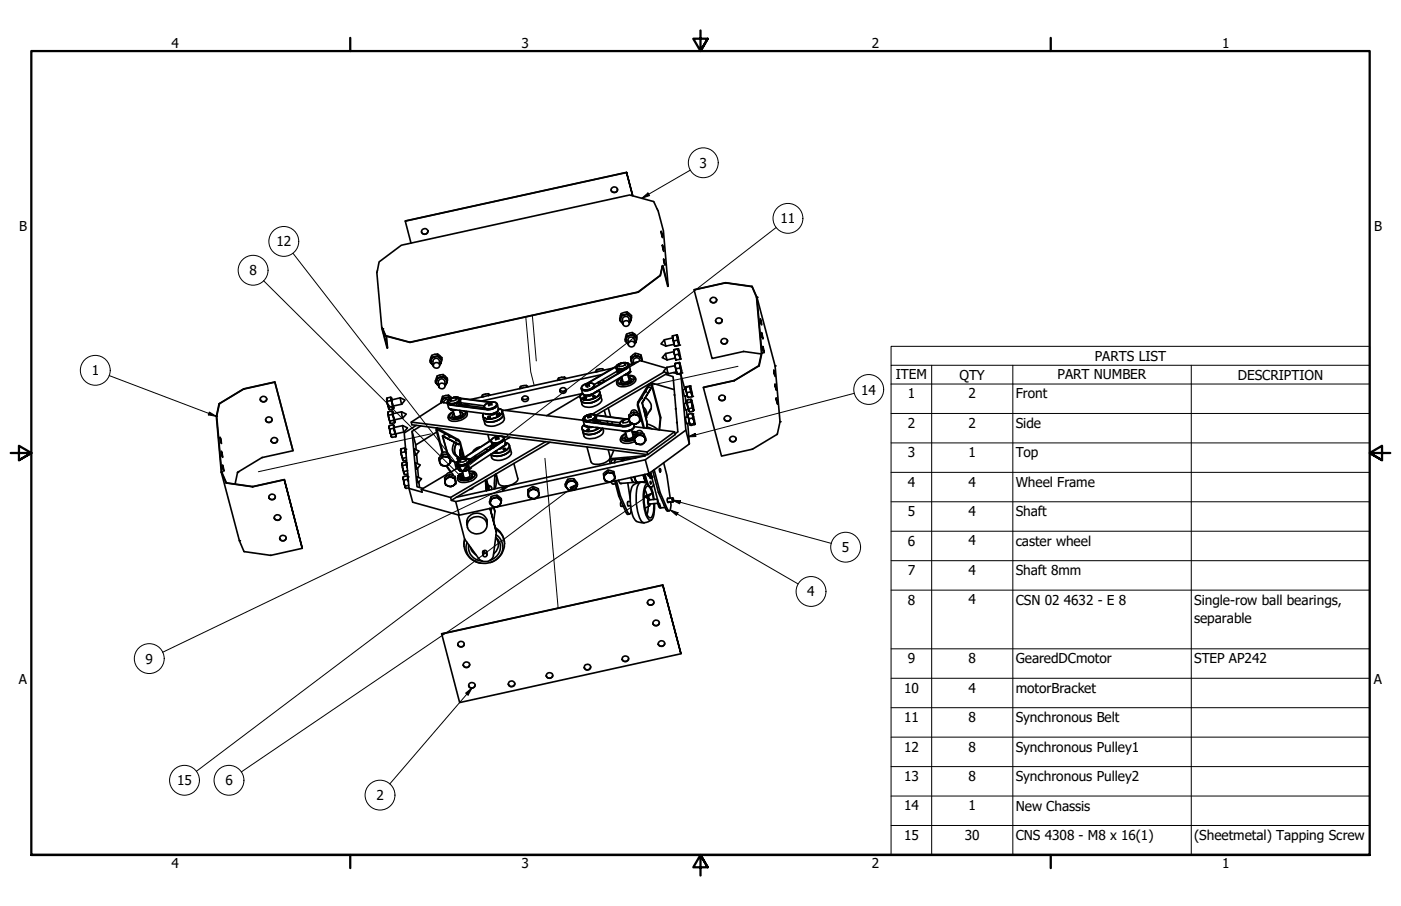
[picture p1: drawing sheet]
<svg xmlns="http://www.w3.org/2000/svg" width="432mm" height="279mm" viewBox="0 0 432 279" stroke-linecap="round" stroke-linejoin="round" font-family="sans-serif">
<defs><g id="words">
<g font-size="4.2">
<text x="52.8" y="14.7">4</text>
<text x="160.8" y="14.7">3</text>
<text x="268.7" y="14.7">2</text>
<text x="376.7" y="14.7">1</text>
<text x="215.6" y="51.8">3</text>
<text x="5.9" y="71.4">B</text>
<text x="240.5" y="68.9">11</text>
<text x="423.5" y="71.4">B</text>
<text x="85.2" y="76">12</text>
<text x="76.9" y="84.9">8</text>
<text x="337.4" y="111.3">PARTS LIST</text>
<text x="28.3" y="115.8">1</text>
<text x="276.1" y="117">ITEM</text>
<text x="295.7" y="117.1">QTY</text>
<text x="325.9" y="117">PART NUMBER</text>
<text x="381.5" y="117.1">DESCRIPTION</text>
<text x="265.4" y="121.7">14</text>
<text x="279.8" y="122.9">1</text>
<text x="298.5" y="122.9">2</text>
<text x="313.1" y="122.9">Front</text>
<text x="279.8" y="132">2</text>
<text x="298.5" y="132">2</text>
<text x="313.1" y="132">Side</text>
<text x="279.8" y="141">3</text>
<text x="298.5" y="141">1</text>
<text x="313.1" y="141">Top</text>
<text x="279.8" y="150.1">4</text>
<text x="298.5" y="150.1">4</text>
<text x="313.1" y="150.2">Wheel Frame</text>
<text x="279.8" y="159.1">5</text>
<text x="298.5" y="159.1">4</text>
<text x="313.1" y="159.3">Shaft</text>
<text x="259.5" y="170.2">5</text>
<text x="279.8" y="168.3">6</text>
<text x="298.5" y="168.2">4</text>
<text x="313.1" y="168.3">caster wheel</text>
<text x="279.8" y="177.3">7</text>
<text x="298.5" y="177.3">4</text>
<text x="313.1" y="177.4">Shaft 8mm</text>
<text x="248.8" y="183.9">4</text>
<text x="279.8" y="186.4">8</text>
<text x="298.5" y="186.4">4</text>
<text x="313.1" y="186.4">CSN 02</text>
<text x="327.9" y="186.4">4632 - E 8</text>
<text x="368" y="186.4">Single-row ball bearings,</text>
<text x="368" y="192.3">separable</text>
<text x="44.8" y="204.7">9</text>
<text x="279.8" y="204.6">9</text>
<text x="298.5" y="204.6">8</text>
<text x="313.1" y="204.6">GearedDCmotor</text>
<text x="368" y="204.6">STEP AP242</text>
<text x="5.8" y="211.1">A</text>
<text x="278.6" y="213.7">10</text>
<text x="298.5" y="213.6">4</text>
<text x="313.1" y="213.7">motorBracket</text>
<text x="423.4" y="211.1">A</text>
<text x="278.6" y="222.7">11</text>
<text x="298.5" y="222.8">8</text>
<text x="313.1" y="222.8">Synchronous Belt</text>
<text x="278.6" y="231.8">12</text>
<text x="298.5" y="231.8">8</text>
<text x="313.1" y="231.8">Synchronous Pulley1</text>
<text x="54.6" y="242.2">15</text>
<text x="69.5" y="242.2">6</text>
<text x="278.6" y="240.9">13</text>
<text x="298.5" y="240.9">8</text>
<text x="313.1" y="240.9">Synchronous Pulley2</text>
<text x="116" y="246.8">2</text>
<text x="278.6" y="249.9">14</text>
<text x="298.5" y="249.9">1</text>
<text x="313.1" y="250">New Chassis</text>
<text x="278.6" y="259">15</text>
<text x="297.4" y="259">30</text>
<text x="313.1" y="259.1">CNS 4308 - M8 x 16(1)</text>
<text x="368" y="259.1">(Sheetmetal) Tapping Screw</text>
<text x="52.8" y="267.7">4</text>
<text x="160.8" y="267.7">3</text>
<text x="268.7" y="267.7">2</text>
<text x="376.7" y="267.7">1</text>
</g>
</g></defs>
<!-- layer: Tweak Trail (ANSI) -->
<path d="M162.1 97.8l1.5 16.9 1.1 4.2M164.1 97.3l1.2 14M227.5 113l-27.1 5.9M132.8 133.8l-53.2 11.7M168 141.4l4 46.1" fill="none" stroke="#000" stroke-width=".31"/>
<!-- layer: Visible (ANSI) -->
<g fill="none" stroke="#000" stroke-width=".51">
<path d="M188.4 58.2a.94 .94 0 0 1 1.6-.4 .94 .94 0 0 1-.5 1.6l-1-.4zM190.3 58.4a1 1 0 0 1-.9 .9 1 1 0 0 1-1.1-.8M193.1 53.1l-68.2 15 1.8 6.9M193.1 53.2l1.9 7.2-1.9-7.3-68.2 15.1M131.9 71.2a1 1 0 0 1-.9 1 1 1 0 0 1-1.1-.8M203.8 71.3l.4 2zM203.8 71.8l.2 1M204.2 75.6l.4 1.9zM204.2 76.1l.2 1M204.5 79.9l.5 1.9zM191.3 98.1v.9l.4 .5a.85 .85 0 0 1-.4-1.4zM191.5 96.7v.6"/>
<path d="M191.5 97.3l.9-.2-.6 .2-.5 .8zM192 99.6l-.3-.1 .3 .2M192.4 97.1l.9-.3 .7 .6-.6-.3zM193.3 96.2v.6M193.9 99.4l.5-.7-.2 .8-.3 .1M194 99.6l-.1-1.2a1.04 1.04 0 0 0-1.1-.8 1.04 1.04 0 0 0-1 1l.2 1.2M194 97.4l.6 .5-.2 .8v-.8zM194.6 97.9a2.2 2.2 0 0 0-1.3-1.7l-.5 .1a1.91 1.91 0 0 0-1.7 2.6M196.7 90v.1M203.5 84.9v.1M204.1 82.3l.1-.4 1.7 6.4M204.1 82.3v.1"/>
<path d="M204.1 82.4l-.6 2.6-6.8 5.1-70.3 15.5-7.5-2-1-2.2M204.1 82.3l-.6 2.6-6.8 5.1-70.4 15.5-7.4-2-1-2.2M204.2 82l-.1 .4M204.2 82h.1M204.2 82l1.6 6.3-1.3-17.1-1.7-6.2-1.3-2.8-7.4-2.1-70.4 15.5-6.9 5.2-.7 3.2 1.6 17.1M204.6 80.3l.2 1M220.9 92.5a1 1 0 0 1-1 .8 1 1 0 0 1-1-.7M222.6 98.8a1.04 1.04 0 0 1-1 .9 1.04 1.04 0 0 1-1.1-.8M223.6 87.2l-9.7 2.1 5.6 21.3 9.7-2.2 5.4 .8M223.6 87.2l-9.7 2.2M223.6 87.2l8.2 1.2 1.4 3.3 1.5 17.2-.8 3.9-7.6 4.5-9.5 2.2M223.7 87.2l8.1 1.1 1.5 3.4"/>
<path d="M223.7 87.2h-.1M233.3 91.7l5.6 21.1 1.5 17.2-.8 3.9-7.6 4.6-9.6 2.2-5.6-21.2 9.5-2.1 7.7-4.6 .8-3.9zM234.4 98.8l.2 1-.3-1.5 .5 1.9-.2-.4M84.7 117.8l-9.5 2.2-7.5 4.5-.9 3.8M84.7 117.9l5.6 21.1M117.9 101.3l-.2-.3 1.6 6.4-.2-3.7M117.9 101.3v.1M117.9 101.4l-.1-.2 1.6 6.1M118.9 103.5v.1M126.3 105.5l.1 .1M132.8 111v.6l.4 .8-.6-.7zM133.1 110.2l.9-.2-.8 .5-.4 .5z"/>
<path d="M133.1 109.6v.6M133.2 112.4l.3 .2-.3-.2M134 110a.9 .9 0 0 1 1.6 .4l-.5-.4zM134.6 117.3v.9l.3 .5-.7-.7zM134.7 116l.1 .5M134.8 116.5l.9-.2-.6 .3-.5 .7zM134.9 109.2v.5M134.9 118.7l.3 .2-.3-.2M135.4 118.5a.95 .95 0 0 1 1.4-.2 .95 .95 0 0 1 .2 1.3 .95 .95 0 0 1-1.4 .1l-.4-.7zM135.5 112.6l-.1-1.3a1.03 1.03 0 0 0-1-.8 1.03 1.03 0 0 0-1 .9l.1 1.4M135.5 112.4l.5-.6-.5 .7M135.6 110.4l.6 .5-.2 .9v-.9z"/>
<path d="M135.7 116.3a.96 .96 0 0 1 1.6 .4l-.6-.3zM136.2 110.9a1.85 1.85 0 0 0-2-1.7 1.85 1.85 0 0 0-1.7 2l.1 .5M136.6 115.5v.6M137.2 118.7l.5-.6-.5 .8M137.2 118.9l-.1-1.3a1.04 1.04 0 0 0-1.1-.8 1.04 1.04 0 0 0-.9 1l.1 1.3M137.3 116.7l.6 .5-.2 .9-.1-.9zM137.9 117.2a1.79 1.79 0 0 0-1.3-1.7 1.79 1.79 0 0 0-2 .8l-.4 1.2v.5M160.4 119.2l.1 .6M161 119.7l-.5 .1M162.2 118.9l.1 .5M162.8 119.3a1.68 1.68 0 0 0-2.5 .2l-.2 .4M172.1 116.6l.1 .5"/>
<path d="M172.8 117.1l-.7 .1M174 116.3l.1 .5M174.5 116.7a1.02 1.02 0 0 0-1.4-.4 1.12 1.12 0 0 0-1.3 1M179.4 119.2a2.91 2.91 0 0 1 3.6-.6 2.08 2.08 0 0 1-2.5 1.7l-1-.3-.2-.4zM179.6 118.8a3.2 3.2 0 0 1 3.5-.3 1.68 1.68 0 0 1-1.7 1.6 1.51 1.51 0 0 1-2.2-.6zM180.6 118.9l.1 .4M180.7 118.7l-.1 .2 .4 .1M181 119l.2 .4M181.1 118.9l-.1 .1M181.4 118.5l.1 .2M181.4 118.7l-.1-.2-.6 .2 .4 .2M181.4 118.7l-.3 .2"/>
<path d="M181.4 118.7h.1M181.5 118.7l.2 .4M181.5 118.6l.2 .5M182.7 119.7l.1 .1M182.9 119.4l.1 .2M183.1 119.3l.1 .2M183.2 119.1l.1 .3M183.9 114v.6M184.2 118l.5 .6M184.5 114.5l-.6 .2M185.5 115.5l-36.9 8.1M185.7 117.1l.5 .6"/>
<path d="M185.7 113.7l.1 .5M186.1 117.4l-.3 .5-.5 .1-.8-.2M186.2 114.2a1.74 1.74 0 0 0-2.5 .1l-.2 .4M188.9 113.5l-43.9 9.7M189.9 113.2h.2l-.2 .1M189.9 113.4h.2l-.1 .2M189.9 113.4l.5 1.9M189.9 113.2v.1M189.9 113.2h.1M189.9 113.3v.1M190 113l-8.7 5.1M190 112.9l-9 5.3"/>
<path d="M190 113v.1M190 113.1l-.1 .1M190 113.6l.4 1.6M190 112.9v.2M190 113.6l.1 .1M190.1 112.8h.1M190.1 113.7h.1M190.2 112.8l-.2 .1M190.2 112.7h.1M190.2 112.6v.2M190.2 113.7h.2M190.2 113.7l.4 1.4"/>
<path d="M190.4 112.5h.1M190.4 113.7h.1M190.5 113.7l.1 .2M190.5 112.5l-.3 .3M190.6 113.9h.3M190.6 113.9l.3 1M190.7 112.7l.1 .5M190.8 112.5a1.32 1.32 0 0 1 1.9-.2 1.26 1.26 0 0 1-2 .3zM190.8 112.2h.1M190.8 112.2l.1 .1M190.9 113.9h.5M190.9 113.9l.3 .8"/>
<path d="M191.1 112.2l-.7 .3M191.2 113.9h-.1M191.3 117.7l.2 .4M191.4 113.9h.2M191.4 113.9l.2 .7M191.5 118.1l.4 .4 .6 .1M191.5 112l-.2 .1M191.5 118.1l-.8 .3M191.6 113.9h.1M191.7 112h.2M191.8 117l-.5 .3 .1 .6M191.8 118.4v.3"/>
<path d="M192.2 112h.2M192.3 111.8l.1 .2M192.4 112h.8M192.5 113.5v.1M192.5 113.6l-.9 .3M192.5 115.6l-.1 .1M192.5 113.6l.1 .3M192.7 112.2v.4M192.8 111.9v.1M192.8 118.6h-.7M192.9 104.5v.6l.5 .8-.7-.7zM192.9 113.3l.1 .4"/>
<path d="M193 115.4v.1M193.1 103.1l.1 .5M193.2 103.6l.9-.2-.9 .5-.3 .6zM193.2 112v.1M193.2 113.2l-.7 .3M193.2 112.1h.2M193.2 113.2h.1M193.3 113.2l.1 .3M193.4 115.1v.2l-.7 .3M193.4 105.9l.2 .1-.2-.1M193.4 112.1l.2 .2M193.4 112.1l.1 .1"/>
<path d="M193.5 113l.1 .2M193.5 115.8a1.92 1.92 0 0 1 2.5 1.1 3.3 3.3 0 0 1-3.6 2.4 1.65 1.65 0 0 1-2.3-1.4l.5-1 1-.6M193.5 112.5l.2 .2M193.5 112.5h.2M193.6 116h.5a1.06 1.06 0 0 1 1.4 .7 1.06 1.06 0 0 1-.9 1.3 3.6 3.6 0 0 1-4 .2l-.1-.7 1.2-1M193.6 112.3l.3 .5-.5 .7-10.9 6.5a2.67 2.67 0 0 1-3.3 0v-.2a2.3 2.3 0 0 0 3.4 0l.6-.7-.1-.5 7-4M193.6 112.3l-.1 .2M193.6 112.3l.1 .1M193.7 112.4v.1M193.7 112.7l-.5 .5M193.7 112.4l-.2 .1M193.7 112.5v.2"/>
<path d="M193.7 112.6v.4M193.7 112.6l-.2 .7-.5 .4-10.9 6.4-.8 .3-1.5-.1M193.9 112.6l.3 1.6-.4 .7-11 6.4a2.67 2.67 0 0 1-3.3 0l-.3-1.3M194.1 118.1l-1.6 .5M194.1 113.1l3.2-1.9 8.1 2.3M194.1 103.4l.8-.3 .7 .6-.9-.3zM194.1 114.5l-.7 .7 .5 1.9a1.36 1.36 0 0 1-1.9 .5l-.4-1.5M194.1 116.5h-.4a.65 .65 0 0 1 .9 .5 .65 .65 0 0 1-.6 .7 2.36 2.36 0 0 1-2.7 .1l.1-.5 .4-.3M194.4 110.6v-.6l.4-.3a1.78 1.78 0 0 1 2.9 .2l.2 1.5M194.4 110.6l.7-.5-.5 .8v.6zM194.5 117.7l.1 .2M194.5 118l-.6 .3"/>
<path d="M194.6 116.9v.8l-.5 .3M194.9 102.6v.5M195 112.2l-.4-.7 .2 .8M195.1 110.1l.7-.6 .9 .4-.6-.1zM195.3 112.1l-1.5 .4M195.4 117l-.4-.1-.4 .2M195.6 105.8l.5-.7-.5 .9-.1-1.3a1 1 0 0 0-1.1-.8 1 1 0 0 0-.9 1l.1 1.3M195.6 103.7a.82 .82 0 0 1 .7 .6 .82 .82 0 0 1-.2 .8l-.1-.9zM195.8 109v.5M196.3 104.2v-.6l-.4-.3a1.78 1.78 0 0 0-2.9 .1l-.3 1.8M196.5 111.6l-.7 .2-.5 .5M196.7 109.9l.9 .1 .2 .9-.3-.5z"/>
<path d="M197.2 111.3a1.02 1.02 0 0 0-1-1 1.02 1.02 0 0 0-1 1l.1 1.1M197.5 109.5l.1 .5M197.8 111.3v-.4l.1 .5M199.7 119.4h1.1M199.9 118.5l-3.4 5.6v.9l1.8 7M200.8 119.4l-2.8 4.7 1.5 6.4-.3 1.6 .1-2.1-1.4-5.9zM200.8 117.9l.1 .2M200.9 118.1l2.7 10.6-.3 3.9M200.9 118.1l6.9 2M204.7 114.7l-22.1 13.1M204.8 104.8l.4 1.9M204.8 104.8l-1.1 1.2 1.5 .7"/>
<path d="M205.1 115.4l2.4 .7 1.4 17.1-.8 .6M205.2 109l.4 2M205.2 109l-1.1 1.3 1.5 .7M205.5 113.3l.5 2M205.5 113.3l-1 1.3 1.5 .7M205.6 115.1l-21.9 12.9M207.3 103.6v.8zM207.3 104.4l.4 1.6zM207.3 104.2l-2.5 .6M207.6 114.9l1.1 .4M207.6 107.9l.1 .8zM207.7 106l.3 .7z"/>
<path d="M207.7 107.9l1.3-.3 .2 .8-.3-.8h.2l.7 3.1M207.7 108.7l.4 1.6zM207.7 108.5l-2.5 .5M207.8 106.2l-2.6 .5M207.8 107.8l-.2 .1M208 112.1l.1 .9zM208.1 112.1l1.3-.3 .1 .8-.3-.7 .3-.1 .6 3.2M208.1 113l.4 1.6zM208.1 110.3l.2 .8zM208.1 112.8l-2.6 .5M208.2 110.4l-2.6 .6M208.2 112.1h-.2"/>
<path d="M208.3 111v.1M208.5 114.6l.3 .7zM208.5 103.3l-1.2 .3M208.5 114.7l-2.5 .6M208.7 103.3l.1 .8-.3-.8a.76 .76 0 0 1 .5 1.1l.2 .9a.81 .81 0 0 1 .1 1.2l-1.3 .2M208.8 104.1l.3 1.6-.3-.8zM208.8 104.9l-1.2 .3M208.9 115.3l1 .3M209 107.6h.1M209.1 105.7l.2 .8zM209.2 108.4l.3 1.6-.3-.8zM209.2 106.5l-1.2 .2"/>
<path d="M209.2 109.2l-1.2 .3M209.4 111.8h.1M209.5 110l.2 .7-.2 .1zM209.5 112.6l.4 1.6-.4-.7zM209.5 113.5l-1.1 .2M209.5 110.8l-1.1 .2M209.9 115.6l1.5 17.1-12.5 9.1-58.4 12.9-1.4-.4M209.9 114.2l.2 .7-.2 .2zM209.9 115.6l1.1 4.5M209.9 115.1l-1.1 .2M211.3 119.4l1.4-.3 .7 3.1M211.3 119.4l.1 .9z"/>
<path d="M212.5 119.2l.2-.1 .1 .9zM212.5 119.2l-1.1 .2M212.8 120l.4 1.5zM222.4 104.7a.98 .98 0 0 1 1.5-.1 .98 .98 0 0 1-.1 1.5 .98 .98 0 0 1-1.4-.4l-.2-.5zM224.2 105.2a1 1 0 0 1-.9 .8 1 1 0 0 1-1.1-.7M234.8 103.1l.1 .9-.2-1.4 .4 1.9-.2-.5M235.1 107.3l.2 1-.2-1.5 .4 2-.2-.5M238.5 114.6l.3 1-.3-1.4 .5 1.9-.2-.5M238.9 118.9l.2 1-.3-1.5 .5 1.9-.2-.4M66.8 128.4l1.5 17.1 1.5 3.4M66.8 128.3v.1M67.8 134.8l.5 2z"/>
<path d="M67.9 135.3l.2 1M68.2 139.1l.4 1.9zM68.3 139.6l.2 1M82.2 123a1.04 1.04 0 0 1-.9 .9 1.04 1.04 0 0 1-1.1-.8M83.9 129.3a1.04 1.04 0 0 1-1 .9 1.04 1.04 0 0 1-1-.7M84 135.1a.95 .95 0 0 1 1.3 .1 .95 .95 0 0 1-.1 1.3 .95 .95 0 0 1-1.3 0l-.3-.8zM85.5 135.6a1 1 0 0 1-.9 1 1 1 0 0 1-1-.8M119.2 123.3l.2 1.4zM119.4 124.7l.4 1.3zM119.6 127.6l.2 1.4zM119.8 129l.4 1.3zM120 131.8l.2 1.4z"/>
<path d="M120.2 133.2l.4 1.4zM120.4 122.5l-1.1 .2-.1 .6 .1-.5M120.5 123.5l-1.1 .3M120.6 122.9l.3 1.5-.4-.9zM120.6 122.7l-.2-.2 .4 .8M120.8 126.7l-1.2 .3v.6v-.5M120.9 124.4l.3 1.3-.2-.4zM120.9 127.8l-1.1 .2M121 127.3l.3 1.4-.4-.9zM121 125.3l-1.2 .3M121 126.9l-.2-.2 .4 .8M121.2 131l-1.2 .3v.5v-.5"/>
<path d="M121.2 126.1l-1.1 .3-.3-.4 .2 .2M121.3 128.7l.3 1.3-.3-.4zM121.3 125.2l-.1 .9M121.3 132.1l-1.2 .2M121.3 131.5l.3 1.5-.3-.9zM121.3 129.6l-1.1 .3M121.3 125.9l-.1 .2M121.4 131.2l-.2-.2 .4 .8M121.6 130.4l-1.1 .2-.3-.3 .1 .2M121.6 133l.4 1.2-.3-.3zM121.7 129.5l-.1 .9M121.7 133.9l-1.1 .2"/>
<path d="M121.7 130.1l-.1 .3M122 134.7l-1.2 .2-.2-.3 .1 .1M122 133.7v1M122.1 134.4l-.1 .3M123.4 122.7l.4 2M123.4 122.7l1.4 .7-1 1.3M123.4 122.7l-2.7 .6 .3 1.3 .2 .6 2.6-.5M123.5 139l.3 1.5zM123.6 138.4l-.1 .6zM123.8 127l.3 1.9M123.8 127l1.4 .7-1.1 1.2M123.8 127l-2.6 .6v.7l.3 1.2 2.6-.6"/>
<path d="M124.1 131.3l.4 1.9M124.1 131.3l1.5 .7-1.1 1.2M124.1 131.3l-2.6 .5v.2l.4 1.8 2.6-.6M124.7 138.2l-1.1 .2M124.8 139.3l-1.1 .3M125 138.4l-.3-.2 .2 .5v-.3l.1 .2M125 139.1l.1 .2M125.1 139.8l-.2-1.1-.1 .6 .4 .6M126.7 130.2l72.8 9.2M127 133l1.5 17.1 1.9 .5M127.7 138.4l1.5 .7-1.1 1.3-.3-1.9M128.1 137.2l.2 1.5"/>
<path d="M128.3 131.2l-3.7 2.3 1.4 17.1 1.2 4.3 14.3 4-1-4.2M129.7 131.4l-2.7 1.6 1.1 4.2 6.5-4M134.7 132l-.1 .1M136.1 124.1l.1-.4-.2 .5M136.3 139.6l-1.9-6.9 .1-.6 7 3.7 .4 .5 1.2 4.8M136.4 134.4l5 2.7-4.9-2.5 1.6 5.7zM136.4 122.2l.1 .6M136.5 139.4l-1.8-6.9 6.6 3.4 .4 .6 1.2 4.7M136.5 122.8l.9-.1-.6 .2-.6 .8zM137.4 122.7l.9-.3 .6 .6-.7-.3zM137.4 133.9l-1 .5M137.9 123.9l.1 .7 .5 .2 11.6 1.6a3.2 3.2 0 0 0 3.2-1.5l-.1-.4"/>
<path d="M137.9 123.9l.2 .4M137.9 123.9l.1 .4M138 123.6l.2 .1-.3 .2M138 123.6v.2M138 124.3l.2 .3 .7 .2 11.3 1.4a3.1 3.1 0 0 0 2.7-.9M138 123.8h.1M138.1 124.3h.3M138.1 124.3l.1 .2M138.2 123.4l-.2 .2M138.2 123.4v.1M138.2 121.9l.1 .5M138.3 123.3a1.01 1.01 0 0 0-1.5 .9"/>
<path d="M138.4 124.5h.3M138.4 124.5v.2M138.4 124.3v.1M138.4 124.4v.1M138.5 134.4l-.1 .3h.6M138.5 123.1v.2M138.5 123.3l-.3 .1M138.6 126.1l.1 .1M138.6 134.5l-.2 .2M138.7 124.5l.4 .1M138.7 126.2l.4 .1M138.7 126.2h.1"/>
<path d="M138.7 124.5v.3M138.7 123.4l.2 .4M138.8 123.1a.98 .98 0 0 1 .9-.6 .98 .98 0 0 1 1 .6 1.32 1.32 0 0 1-2 .2zM139.1 122.9l-.6 .2M139.1 126.2l.1 .2h.4l.5 1.8a1.22 1.22 0 0 0 1.9-.4l-.3-1.2M139.1 124.6l.1 .2M139.2 126.2l-.9-.3-.4-1.6-1.8-.2-9.4 6.1 .2 .8 27.3 3.5M139.4 128.4l.4 .7 .6 .1M139.4 122.7h-.1a1.75 1.75 0 0 0-3-.1l-.4 1.7M139.5 124.5h.1M139.5 128.6h-.4l-.4 .4M139.6 126.3v.2l.4-.1"/>
<path d="M139.6 124.5v.4M139.8 122.6h.1M139.9 129.1v.3M139.9 122.6h.1M139.9 127.6l-.4 .3M140 126.4h.2M140.1 136.4a2.92 2.92 0 0 0 1.1 4.6 2.99 2.99 0 0 1-.5-4.3M140.1 122.6h.1M140.6 135.6v.3l.5-.1M140.7 124.3l-1.6 .3M140.7 124.3l.1 .8M140.7 129.3h-.7"/>
<path d="M140.7 136.8a2.95 2.95 0 0 0 1.6 4.7M140.7 135.6l-.2 .2M140.7 122.9l.1 .4M140.8 122.6l.4 .1M140.8 135.6l-.3 .3M140.8 122.5l-.7 .1M141 124.1l-.3 .2M141 124.1l.4 1.1M141.2 122.7h.3M141.2 122.6v.1M141.4 123.8l-.4 .3M141.4 123.8l.3 1.4"/>
<path d="M141.5 122.7l.2 .2M141.5 122.7l9.7 1.3M141.5 122.7v.2M141.5 123.4h.1M141.6 123.6l-.2 .2M141.6 123.6l.4 1.6M141.7 122.9v.4M141.7 122.9l.5 2.1M141.7 126.6h.2M141.7 122.9l9.2 1.2M141.7 123.4l-.1 .2M141.7 123.4h.1"/>
<path d="M141.7 136.7l-.4 .3M141.7 136.8l-.3 .3M141.7 123.3l.5 1.9M141.7 123.3v.1M142 128.8l-1.5 .4M142 124.2l7.2 1M142.1 138.2a3.2 3.2 0 0 0 .3 3.3 2.85 2.85 0 0 1-.3-3.3zM142.2 124.8l7 .9M142.4 139.4v.8l.3 1.2M142.5 128.7l-.7 .3M142.5 139.6l.2 1.7-.1-1.4M142.6 128.4l.1 .2"/>
<path d="M142.6 127.5l-.3-.4h-.5a.65 .65 0 0 1 .8 .5 .65 .65 0 0 1-.6 .8 2.12 2.12 0 0 1-2.6 0l.5-.8M142.6 127.6v.7l-.5 .5M142.7 126.7a.91 .91 0 0 1 .8 .8 .91 .91 0 0 1-.6 1 3.9 3.9 0 0 1-4.3 .3l-.1-.4 .2-.6 1.1-.7M143.5 127.7l-.8 .2M143.6 126.8a1.41 1.41 0 0 1-.7 2.4 4.3 4.3 0 0 1-4.6 .1 1.71 1.71 0 0 1 1.4-2.4M144.6 124.5l-1.8 .5M148.1 137.8l-1.2 .4-1.3 1.2M148.7 121.8l.1 .6M148.8 128.4l.2 .9M149.2 122.3l-.5 .1M149.2 125.5v.2M149.4 126v.2"/>
<path d="M149.5 124.8a2.9 2.9 0 0 1 3.7-.3 2.7 2.7 0 0 1-4 1.2v-.4zM149.5 126v.2M149.5 127.6h.3a3.3 3.3 0 0 0 3.8-1v-.4a2.99 2.99 0 0 1-3.6 1.4M149.6 124.8a2.85 2.85 0 0 1 3.4-.4 1.55 1.55 0 0 1-1.7 1.6h-.8a.78 .78 0 0 1-1.1-.2 .78 .78 0 0 1 .2-1zM149.7 127.6h-.1M150.2 138.7l-.6-.2 .8 .3M150.4 134l.5 2M150.4 126.2l.1 .1M150.5 122h.1M150.6 124.7l.1 .5M150.6 121.4v.6M150.6 124.6l.8-.2a.45 .45 0 0 1-.3 .4 .45 .45 0 0 1-.5-.2z"/>
<path d="M150.9 138.5l-6.2 3.7M151 128.7l-.3-.2-.3 .3a.32 .32 0 0 1 .3-.3 .32 .32 0 0 1 .3 .2l-.5 .1M151.1 121.9a.99 .99 0 0 0-1.5-.4 1.01 1.01 0 0 0-1.2 1M151.3 137.4l.1 .5M151.3 137.9l-.4 .8M151.3 135.8l-8.7 5.7M151.4 135.7l-9 5.8M151.4 124.4a.43 .43 0 0 1-.3 .4 .43 .43 0 0 1-.5-.2l.1-.1M151.4 135.5a2.93 2.93 0 0 1 3.9-.5 2.8 2.8 0 0 1-3.8 1.4l-.2-.4zM151.4 127.6l-.1 .1M151.5 124.5l.1 .4M151.5 136.5l.4 1.2"/>
<path d="M151.6 135.5a2.94 2.94 0 0 1 3.5-.6 1.57 1.57 0 0 1-1.7 1.6h-1.5l-.5-.5zM151.6 136.6l.4 1.4M151.7 137.5l-.7 1.1M151.7 137.2l-7.1 4.6M151.8 137.4l.1 .6-.1-.1M151.8 127.6h.2M151.8 136.7l.3 1.2M151.9 137.7v.1M152 137.7l-.1 .1M152 125.9v.1M152.1 136.8l.3 .9M152.4 127.4h-.2"/>
<path d="M152.5 139.4h.2M152.5 139.3l.1 .1M152.5 136.8l.2 .7M152.7 127.5l-.6 .4h-1M152.7 135.3l.1 .4M152.7 125.5h.1M152.8 135.1l.7-.2a.4 .4 0 0 1-.2 .5 .4 .4 0 0 1-.5-.1zM152.8 139.1v.1M152.8 139.3v.1M152.8 139.3h.1M153 136.8l.1 .4M153 127.7l1.1-.3a.61 .61 0 0 1-.4 .7 .61 .61 0 0 1-.7-.1z"/>
<path d="M153.1 139.2l-.3-.1-.2 .2M153.1 124.4l.1 .1M153.2 138.9l-.4 .5h-.5M153.2 124.5a2.2 2.2 0 0 1-2.6 1.7l-1-.1-.4-.6M153.2 128h.1M153.3 128l.2 .1M153.3 124.7l.3 1.3a2.16 2.16 0 0 1-2.3 1.7l-12.1-1.5M153.4 127.8h.1M153.4 127.8l-.1 .3M153.4 127.8l-.2 .2M153.5 128h.1M153.5 134.9l.2 .1a.47 .47 0 0 1-.4 .4 .47 .47 0 0 1-.5-.3"/>
<path d="M153.6 125.9a1.1 1.1 0 0 1 1.2 .8 1.1 1.1 0 0 1-.6 1.3 5.2 5.2 0 0 1-5 .8l-.4-.5 .2-.8a1.11 1.11 0 0 0 0 1.3 1.11 1.11 0 0 0 1.2 .4 4.4 4.4 0 0 0 4.7-2.2l-.2-.5-.6-.4M153.7 135l.1 .4M153.7 127.7h.2l-.1 .1M153.7 127.7l-.1 .3M153.7 127.7v.2M153.8 127.9l-.1 .1M153.9 127.9l-.4 .2M154.1 127.8l-.6-.1-.4 .3M154.5 138l.9-.5 .4-.7a1.7 1.7 0 0 1-1.7 1.5M154.6 134.5l2.6 .4M154.7 126.4l25 3.2 .4 1.3M154.8 138l-1.1 .6"/>
<path d="M154.8 128.7a5.3 5.3 0 0 1-5 1.3M154.8 136.1h.1M154.9 126.8a1.97 1.97 0 0 1-1.4 2.8 3.6 3.6 0 0 1-4.5-.3M155.1 135.9l-11 7.2a2.52 2.52 0 0 1-3.2 .1l-.1-.3M155.1 127.7l.3 1.3a3.4 3.4 0 0 1-3.1 2.4 2.49 2.49 0 0 1-2.9-.8l-.4-1.3M155.3 134.9v.2M155.3 135.1l.1 .5-.7 .7-10.5 6.9a2.55 2.55 0 0 1-3.4 0v-.6h.2M155.3 135.1a2.2 2.2 0 0 1-2.5 1.7l-1.1-.1-.4-.7M155.4 135.3l.4 1.3-.4 .8-10.9 7.1a2.66 2.66 0 0 1-3.4 .1l-.3-1.4M155.8 138.6v-.1a.37 .37 0 0 0-.4-.2 .37 .37 0 0 0-.3 .3h.7a.26 .26 0 0 0-.4-.2 .26 .26 0 0 0-.1 .3M155.8 136.7l.2 .1-.3 .4M155.8 136.5a1.1 1.1 0 0 1 1.1 .8 1.1 1.1 0 0 1-.6 1.3 5.8 5.8 0 0 1-4.2 1"/>
<path d="M155.8 137h.1M156.2 136.7a.93 .93 0 0 1 .8 .7 .93 .93 0 0 1-.4 1 5.3 5.3 0 0 1-4.6 1.3M156.9 134.8v.2M157 139.2a5.3 5.3 0 0 1-5.1 1.3M157 137.4l.6 2.1a3.4 3.4 0 0 1-3.2 2.4 2.28 2.28 0 0 1-3.1-1.8M157.2 134.9l10.9 1.3M157.2 134.9l-1.6 .9M161.1 122.4a.95 .95 0 0 1 1.4-.2 .95 .95 0 0 1 .1 1.4 .95 .95 0 0 1-1.4 0l-.4-.7zM162.8 122.6a1.06 1.06 0 0 1-1.9 .1M168.1 136.2l31.5 4 8.6-6.2-.3-.8-8.4 6.2 .1 .8M168.1 136.2l-29.2 17.2-9-2.5 7.8-4.6M169.5 136.4l-30.4 17.9"/>
<path d="M174.4 120a1.03 1.03 0 0 1-.8 .6 1.03 1.03 0 0 1-1-.5M178.8 122.6l.3 .8M178.8 122l-10.3 6.2M179.3 121.4l-23.6 5.2M179.4 132.2l.2 1M179.5 121.2a1.08 1.08 0 0 0-.7 1.2 1.08 1.08 0 0 0 1.2 .9 5 5 0 0 0 4.8-2v-.5l-.4-.4a1.19 1.19 0 0 1 .4 1.2 1.19 1.19 0 0 1-.9 .9 4.8 4.8 0 0 1-4.8 .4l-.3-.7 .3-.7M179.6 122.6a.55 .55 0 0 1 .6-.4 .55 .55 0 0 1 .5 .5 .55 .55 0 0 1-.5 .4 .55 .55 0 0 1-.6-.5zM179.7 131.3a1.03 1.03 0 0 0-.2 1.1 1.03 1.03 0 0 0 1 .6 5.8 5.8 0 0 0 4.3-1M179.7 129.4l-.2 .1M179.8 129.2h.2l-.2 .1M179.8 129.2l.1 .4M179.8 129v.7l.5 .3 11.7 1.6a3.7 3.7 0 0 0 2.9-1"/>
<path d="M179.8 129.3l.1 .4M179.8 129.3l.1 .1M179.9 129.5l.1 .3 .7 .2M179.9 129.1l-.1 .1M179.9 129.4l.1 .1M180 128.7v.1M180 128.8l-.2 .2M180 128.8h.1M180 129.5l.3 .2M180 129.5l.1 .4M180.1 122.9h.4M180.1 122.8l-.1 .2"/>
<path d="M180.1 130.9a1.13 1.13 0 0 0-.6 1.4 1.13 1.13 0 0 0 1.4 .7 5.8 5.8 0 0 0 3.8-1M180.1 130.9l.2 .4 .7 .2M180.1 122.9v.1M180.1 122.7v.2M180.1 131.1l-.1 .2 .6 .2M180.2 128.5l-.2 .2M180.2 128.5l.1 .1M180.3 122.7h-.4l.2 .2M180.3 129.7l.1 .3M180.3 131.3h.1M180.3 129.7h.4M180.4 131.3l-.2 .1"/>
<path d="M180.4 131.3v.2M180.4 120.4v.1M180.5 122.6l-.4 .3M180.5 122.6l-.1 .2M180.5 122.6v.1M180.5 131.4h.1M180.5 131.4v.1M180.5 131.4l.1 .1M180.6 131.5l.6 .1M180.6 128.3l-.4 .2M180.7 129.8v.2M180.7 122.7l-.6-.1-.3 .3"/>
<path d="M180.7 130l11.3 1.5M180.7 129.7v.1M180.9 137.9l1.2 4.5a3 3 0 0 0 3.8 .5 2.39 2.39 0 0 0 2.1-2.1l-.5-2.1M181.1 129.7v.1M181.1 129.8l.1 .3M181.1 131.5l.1 .1M181.2 128.5l.8-.2a.45 .45 0 0 1-.4 .4 .45 .45 0 0 1-.4-.2zM181.2 128.6v.3M181.2 128h.1M181.2 121.9h.2M181.3 129.7l-.1 .1M181.5 132.5l-.3-.1-.2 .3"/>
<path d="M181.5 131.6l.2 .2 1.1-.1M181.5 131.6h.1M181.5 131.6h-.3M181.5 131.6h.4M181.9 121.7l-.2 .1M181.9 120.1h.1M182 128.3a.43 .43 0 0 1-.3 .4 .43 .43 0 0 1-.5-.2v-.1M182.1 127.8l-1 .2-.5 .3M182.1 127.8h.4M182.1 131.6h.1M182.1 127.8h.1M182.1 128.3l.1 .4"/>
<path d="M182.2 121.6h.1M182.3 127.8h.1M182.6 121.7l-.8 .4-.7-.1M182.6 129.4l-1.9 .4M182.6 129.4l.3 .9M182.8 122.2h.7a.36 .36 0 0 1-.4 .3 .36 .36 0 0 1-.3-.3zM182.9 127.8h-.4M182.9 127.8l.4 .2M182.9 127.8v.1M183 129.2l-.4 .2M183 129.2l.3 1.2M183.2 128l.3 .1"/>
<path d="M183.2 128.9h.1M183.3 128l9.7 1.2M183.3 128.9v.1M183.3 129l-.3 .2M183.3 129l.4 1.4M183.4 122.3l-.3-.1-.2 .3M183.5 128.1l.1 .2M183.5 128.4l.1 .1M183.5 128.3v.1M183.5 128.1v.1M183.5 120.9a2.99 2.99 0 0 1-3.8 .7l-.1-.1a2.96 2.96 0 0 0 3.7-.5M183.5 128.1l9.3 1.2"/>
<path d="M183.5 128.7l-.3 .2M183.5 128.7l.5 1.8M183.6 131.8l.6 .1M183.6 120.9v.1M183.6 128.5l-.1 .2M183.6 128.3h-.1M183.6 128.5l.4 1.9M183.6 128.3l.5 1.9M183.7 120.9l-.1 .1M183.7 131.8v.1M183.8 120.9l-.1 .1M183.9 129.5l7.2 .9"/>
<path d="M184 129.8l.8 .2 .6 .6-.7-.7M184 131.8l-.1 .2M184 120.8h-.3M184.1 120.6l-.6 .4M184.1 131.9l-.1 .1M184.8 122.8a5.2 5.2 0 0 1-5 1.3M184.8 121l.3 .9M185.1 121.9a3.1 3.1 0 0 1-3.2 2.3 2.37 2.37 0 0 1-2.8-.8M185.1 121.9l.3 1.2a2.37 2.37 0 0 1-2.1 2.1 3.2 3.2 0 0 1-3.9-.5l-.3-1.3M185.2 130.3l5.9 .8M185.4 132.5a5.7 5.7 0 0 1-5.1 1.4M185.6 132.1a4.7 4.7 0 0 1-5.9 1.3l-.1-.2"/>
<path d="M185.8 132.1a1.89 1.89 0 0 1-1.5 2.6 3.9 3.9 0 0 1-4.2 0l-.5-1.5M186.2 126.6l.6 1.8M187.1 129.9l.2 .7M187.5 125.8l.7 2.8M188.6 130l.1 .7M189.2 138.9l-1.2 3M191 130.7a1.34 1.34 0 0 0 1.9 .7l.9-.2 1-.6a3.4 3.4 0 0 1-2.8 .9M191.3 135.4a1.43 1.43 0 0 0 1.9 1.3h1l1.5-.6M191.3 131.4v-.2v.2M191.4 131.3l.1 .1M191.6 131.4h.1M192 130.1v.4"/>
<path d="M192 131.4v.1M192.1 129.7a1.1 1.1 0 0 1 1.8 0 1.33 1.33 0 0 1-1.9 .3zM192.5 131.4v.1M192.6 135.1a1.15 1.15 0 0 0 1.8 .7h.3M192.6 135l-.5 .2-.2 .5M192.8 133.7a1.82 1.82 0 0 0-1.3 2.5M192.9 133.9a1.14 1.14 0 0 0-1.1 .8 1.14 1.14 0 0 0 .5 1.3l1.2 .1 2-.5M192.9 132.9h.1M193 134.4l-.4 .6a1.81 1.81 0 0 0 2.7 0M193.1 135.8l-.1 .1M193.2 135.8l-.6 .2M193.3 135.9l.2 .1"/>
<path d="M193.3 132.9h.1M193.5 132.8l-.1 .1M193.9 128.6l.7-.4-.4 .4-.3 .9zM193.9 128.6l-.1-.6a1.87 1.87 0 0 1 3.3 .1l.2 1.8M193.9 129.6l.1 .4M193.9 129.2a2.64 2.64 0 0 0-2.9 1.5 2.66 2.66 0 0 0 3.6-.2M193.9 129.2a2.48 2.48 0 0 0-2.8 1.5 2.32 2.32 0 0 0 3.2 0l.3-.2M193.9 129.5l.5 .8 .5 .3a.9 .9 0 0 1-1-1.1zM193.9 132.7l-.1 .1M194 131.1h.1M194.4 130.9h.1M194.4 132.5l-.2 .1"/>
<path d="M194.6 128.2a.96 .96 0 0 1 1.7-.2l-.7-.1zM194.7 132.6l.4 1.8a1.19 1.19 0 0 1-1.9 .5l-.5-1.8M194.8 135.7l.6-.3a1.95 1.95 0 0 1 3-1.7l.7 2.1M194.8 133.2h1.4M194.9 133.3l1.2 .2M194.9 130.6l.7 .1 .9-.3a1.15 1.15 0 0 1-1.6 .2zM195 133.9l.8 .3M195.1 135.7l-.6 .2M195.3 130.7a1.44 1.44 0 0 1-1.4 2l-1.6 .2-11.3-1.4M195.3 127.1l.1 .5M195.4 135.4l.6-.6-.4 .5 .1 .9zM195.4 133.9l.6 .1"/>
<path d="M195.5 131.6v-.1a2.88 2.88 0 0 1-3.7 1.3M195.5 131.6a2.84 2.84 0 0 1-3.9 1.2M195.5 131.6l12.4 1.6M195.7 136.2l.6 .6 .7 .2-1-.1zM196.3 128l.8 .3 .1 .9-.4-.9zM196.4 127.4a.99 .99 0 0 0-1.1-1 .99 .99 0 0 0-.9 1.2M196.5 133.5l.1 .5M196.6 134l.9 .2-.7 .1-.8 .5zM197 137h.7l.8-.5a1.07 1.07 0 0 1-1.5 .5zM197 127.7l.1 .6M197.2 129.2l.1 .7-.8 .5 .5-.4zM197.5 134.2l.9 .1 .4 .8-.7-.7z"/>
<path d="M197.7 122.7h.3M197.8 122.6l.2 .2-.5 .2M198.1 133.7a.99 .99 0 0 0-1.2-.9 .99 .99 0 0 0-.8 1.1M198.2 125.5a2.55 2.55 0 0 1 .9 3.3M198.4 133.7v.6M198.6 132l-1.9-7.4 3.9-6.4 2.9 10.8-.4 3.6M198.6 126.9l.4 1.6zM198.8 135.1l.3 .7-.6 .7 .4-.8zM198.9 122.7a2.77 2.77 0 0 1 1.3 4.2M198.9 120.7l.3 .1M199 120.6l.2 .2-.4 .2M199.4 131.6l1.6 .7"/>
<path d="M199.5 130.8l1.7 .6 1.6 1.1M200.5 126.4l-.2 .2M200.7 126l-1.4 2.3M203.6 128.7l-.1 .3M207.9 121.7l.1 .2M208.3 125.9l-.1 .2 .1 .1M208.7 130.2l-.2 .2h.2M211.2 122.1l.2 2.2M211.3 120l-.8 .2v.2l.4 1.8 .9-.2M211.4 132.7l1.1 4.2-12.5 9.1-1.1-4.2M211.4 120.3l.4 1.6zM211.6 126.4l.2 2.3"/>
<path d="M211.6 123.8l.3 1.4zM211.7 124.3l-.8 .2 .1 1 .3 .9 .9-.2M211.8 121.9l.3 .7zM211.9 125.2l.4 1.4zM212 130.6l.5 6.3M212.1 128.5l-.8 .2 .2 1.3 .2 .7 .8-.2M212.1 127.8v.7zM212.1 128.5l.3 1.5zM212.4 130l.3 1.1zM212.9 120.8l-1.2 .3M212.9 123.1l-1.1 .3-.2 .4 .1-.2M213 124l-1.2 .2"/>
<path d="M213.1 123.3l-.2-.2 .7 1.9 .1 1.8 .1-.2M213.1 123.5l.2 1.3-.3-.8zM213.2 121.5l.2 .7-.2 .2zM213.2 127.5l.3 .1v.6zM213.2 122.4l-1.1 .2M213.2 127.5l-1 .3M213.3 124.8l.4 1.4-.3-.4zM213.4 125.8l-1.2 .2M213.5 128.2l.4 1.5-.4-.8zM213.5 127.6l.7 3.2-1.2 .4-.3-.1M213.5 128.9l-1.2 .3M213.7 126.8l-1.1 .2-.3-.4 .2 .4"/>
<path d="M213.8 126.5v.1M213.9 129.7l.2 1zM213.9 130.6l-1.1 .3M214.2 130.7v.1M221.6 122.4a.94 .94 0 0 1 1.6-.4 .94 .94 0 0 1-.4 1.6l-1.1-.4zM223.5 122.6a1 1 0 0 1-.9 .9 1 1 0 0 1-1-.8M225.2 129a1.04 1.04 0 0 1-.9 .9 1.04 1.04 0 0 1-1.1-.8M226.9 135.3a1.04 1.04 0 0 1-1 .9 1.04 1.04 0 0 1-1-.8M239.3 123.2l.2 .9-.3-1.4 .4 2-.1-.6M68.2 145.6l-1.5-17.2 .8-3.8 7.6-4.7 9.6-2.1 5.6 21.2-9.5 2.1-7.6 4.6-.7 3.6M68.2 145.6l5.6 21.2 1.4 3.3 8.3 1.2 9.7-2.2M68.2 145.6l1.6 3.4"/>
<path d="M68.6 143.4l.4 1.9zM68.6 143.9l.2 .9M83.1 152.7a.96 .96 0 0 1 1.4-.2 .96 .96 0 0 1 .1 1.5 .96 .96 0 0 1-1.4-.1l-.3-.4zM84.8 153.2a1 1 0 0 1-.9 .9 1 1 0 0 1-1-.8M86.6 159.5a1.04 1.04 0 0 1-1 .9 1.04 1.04 0 0 1-1.1-.8M87.6 147.9l5.6 21.2zM87.6 147.9l-9.7 2.2-8.1-1.2M87.6 148l-9.7 2.1-8.1-1.1M123.8 140.5l.3 1.2zM123.9 143.2l.2 1.3zM124.1 144.5l.4 1.4zM124.3 141.9l-.2-.2 .3 .4 .9-.2"/>
<path d="M124.3 147.6l.2 1.4zM124.3 147v.6zM124.5 149l.4 1.3zM125.1 142.4l-1.1 .3-.1 .5v-.3M125.2 143.3l-1.1 .3M125.2 141.1l-1.1 .3M125.3 142.9l.2 1.2-.3-.8zM125.3 142.7l-.2-.3 .3 .4M125.4 143.3l.1 .3M125.5 146.7l-1.2 .3M125.6 145.1l-1.1 .3M125.6 147.8l-1.1 .3"/>
<path d="M125.7 146.2l-.9 .2-.3-.5 .2 .4M125.7 146.9l-.2-.2 .2 .6v-.2M125.8 147.6l.1 .2M125.9 148.3l-.2-1 .2 1.2M126 149.7l-1.1 .2M126 150.4l-.8 .2-.3-.3 .1 .2M126 150.6l4.1 1.2-.2-.9M128.1 142.7l1.4 .7-1 1.3-.4-2M128.4 140.1l.3 2.8M128.5 147l1.4 .6-1 1.3M128.5 147l.4 1.8M128.7 144.3l.3 3"/>
<path d="M129.1 148.6l.2 1.7M135.3 141.9l.7-.5-.4 .5v.8zM135.3 141.9a1.98 1.98 0 0 1 1.2-1.8h.9a1.13 1.13 0 0 1 1.3 1.4l.2 1M135.6 142.7l1.2 .9a.93 .93 0 0 1-1.2-.9zM136.5 140.1v.6M136.5 140.7l1 .1h-.7l-.8 .6zM136.8 143.6h.7l.9-.4a1.22 1.22 0 0 1-1.6 .4zM137.1 147.9l.8-.5-.7 .8v.6zM137.1 147.9l-.1-.6 .8-.6a2.09 2.09 0 0 1 2.5 .2l.2 2.3M137.2 148.8l.2 .6 .8 .5a.91 .91 0 0 1-1-1.1zM137.5 140.8l.9 .1 .3 .9-.3-.5zM137.5 143.7l1.4 1.9"/>
<path d="M137.7 143.7l1.3 1.8M137.9 147.4l.7-.5 .8 .4-1-.1zM138 140.3a1.02 1.02 0 0 0-1.2-.9 1.02 1.02 0 0 0-.8 1.1M138.2 149.9l.9 .1 .7-.3a1.26 1.26 0 0 1-1.6 .2zM138.3 140.3l.1 .6M138.6 146.3v.6M138.7 141.8l.2 .7-.5 .7 .3-.8zM138.8 141.5l1.2 .9 .9 .2M138.8 141.6l.9 .6M138.9 153.4l.2 .9M139.4 147.3l.9 .2 .1 .9-.2-.6zM139.6 146.7a.99 .99 0 0 0-1-1 .99 .99 0 0 0-.9 1.2"/>
<path d="M140.1 142.4l.6 2.2M140.3 146.9v.6M140.4 148.4l.1 .8-.7 .5 .4-.4zM140.8 142.7l.2 .2zM140.8 142.9h.1M140.8 142.9h.2M140.9 142.5h.1M140.9 142.5l.1 .1M141 142.4v.2M141 143.1v.1M141 142.9h.1M141 142.4h.2"/>
<path d="M141 143.1v.3M141 142.4l-.1 .1M141 144.3l-2.3 1.4M141 142.9v.2M141 143.2l.5 .2M141.1 142.2l.1 .2M141.2 140.9l-.4 .5 .2 .2 .4-.2 .1-.3M141.2 143.3l.1 .3M141.3 158.8l1.9 7.4 4.3 6a2.61 2.61 0 0 0 2.6 .9 2.61 2.61 0 0 0 2-1.9l.9-7.1M141.4 141.1l-.4 .4M141.4 145h.2M141.4 142.1l-.3 .1"/>
<path d="M141.4 142v.1M141.4 142h.1M141.5 143.4h.4M141.5 143.4l.1 .3M141.7 142.2l.1 .5M141.7 143.4h.1M141.7 145l.3 .2M141.8 141.9a1.13 1.13 0 0 1 1.8 0 1.25 1.25 0 0 1-1.9 .3zM141.9 143.4h.5M141.9 143.4l.1 .3M142 141.7l-.6 .3M142 145.1v.2l.4-.1"/>
<path d="M142.3 147.3a1.09 1.09 0 0 0 1.7 .7M142.4 145.2v.2l.4-.2M142.4 143.4v.3M142.4 146.9l-.6 .4 .2 .7M142.4 141.5l-.2 .1M142.6 147.9l-.6 .1M142.7 141.5h.2M142.8 148l.2 .2M143.3 141.4l.1 .1M143.3 141.4l-.2 .1M143.4 143.2l-1 .2M143.4 143.1v.1"/>
<path d="M143.6 141.7l.1 .5M143.8 141.4l.3 .1M143.8 141.4l-.4 .1M143.8 141.4v.1M143.8 142.9h.1M143.9 142.9l-.5 .2M143.9 142.9l.1 .4M144.1 141.5l.3 .1M144.1 141.5v.1M144.2 142.7l-.4 .2M144.2 142.7l.1 .3M144.3 144.7v.2l-.9 .3-.5 .1-.1-.2"/>
<path d="M144.3 141.7l.3 .1M144.3 141.7h.1M144.4 148l-.6 .1M144.4 144.7l.4 1.9a1.28 1.28 0 0 1-1.9 .5l-.4-1.7M144.4 141.6l-.1 .1M144.4 144.7l-.1 .1M144.4 141.6l.1 .1M144.5 142.5l-.3 .2M144.5 142.5l.1 .3M144.5 145.3a1.67 1.67 0 0 1 2.4 1.7 4.8 4.8 0 0 1-5.5 1.4 1.45 1.45 0 0 1 .8-2.4l.4-.2M144.6 145.5h.9a.99 .99 0 0 1 .9 1 .99 .99 0 0 1-.9 1 3.8 3.8 0 0 1-4 .3v-.8l1.1-1M144.6 141.8l.2 .9"/>
<path d="M144.6 142l-.1 .1M144.6 141.8l-.1 .2h.2M144.6 142.2l.1 .5M144.7 142l-.2 .5M144.7 144.5l-.3 .2M144.7 146a.65 .65 0 0 1 .8 .5 .65 .65 0 0 1-.5 .8 1.83 1.83 0 0 1-2.7-.2l.4-.6M144.9 144.3l-.2 .2M145 141.5v.5M145.3 147.4l-.1 .3M145.4 146.2h.6l.4 .5M145.4 147.3l-1.3 .7M145.5 146.4l.1 .5-.2 .4"/>
<path d="M145.8 150.4l-1 .5M146 147.2l-.6 .1M146.6 140.5l-.3 .7M149.6 148.1l.3 3.3M149.7 148l.2 3.3M149.9 149.4h.1M149.9 149.2l.1 2.1zM149.9 149.3l.5 2-.5-1.9M149.9 149.2h-.1M149.9 148l.8 3.1M149.9 147.9l.9 3.2M150.4 149.5l.9 .6"/>
<path d="M150.6 150.4a.53 .53 0 0 1 .9-.3 .53 .53 0 0 1-.1 .9M151 156.8l2 7.3-1.9-7.3M151.2 154.6l-.1 .6 .5 .8-.7-.7zM151.3 140.1a4.7 4.7 0 0 0 5.9-1.3v-.6a2.37 2.37 0 0 1-2.1 2.1 3.8 3.8 0 0 1-3.8-.2zM151.4 153.7l.9-.2-.9 .6-.2 .5zM151.4 153.2v.5M151.6 156.7l-.3 .9M151.6 156l.6 .3h1a1.01 1.01 0 0 1-1.6-.3zM152.2 156.5l.3 1.4-.4 2.9M152.2 156.6l.3 1.3M152.3 153.5l.9-.3 .7 .7-.9-.4zM152.5 147.9l-.1 1.3"/>
<path d="M152.5 146.4l-.2 4.4M153 146.9l-.2-.7 .3 1.9-.6 2.6M153.2 156.3l.6-.3 .5-.7-.2 .7zM153.2 152.7v.5M153.9 153.9l.7 .5-.3 .9 .1-.7zM154.6 154.4a1.76 1.76 0 0 0-1.5-1.7 1.76 1.76 0 0 0-2 1.2l-.2 1.4M158.4 142.9l1.2 4.6a2.68 2.68 0 0 1-2.6 2.2 3.1 3.1 0 0 1-3.3-.7l-.8-2.9M162.7 151l.1 .6M162.8 151.6l.7-.4-.4 .4-.3 .9zM162.8 152.5l.4 .8 .5 .3-.8-.4zM163.5 151.2l.8-.6 .9 .5-1.1-.2zM163.7 153.6l1 .1 .7-.2a1.08 1.08 0 0 1-1.7 .1z"/>
<path d="M164.3 150.1v.5M164.4 153.9l-22.9 5M165.2 151.1l.8 .2 .1 .9-.4-.8zM166 151.3l-.1-.6-.8-.3a1.97 1.97 0 0 0-2.4 .6l.2 2.2M166.1 152.2a.83 .83 0 0 1-.7 1.3l.6-.7zM174.6 149.2l-.1 .6 .3 .8-.6-.7zM174.8 150.6l.8 .5 .7 .1a1.15 1.15 0 0 1-1.5-.6zM174.9 147.8l.1 .6M175 148.4l1-.1-1 .4-.4 .5zM176 148.3a.92 .92 0 0 1 1.4 .6l-.8-.5zM176.3 151.2l.7-.2 .6-.7a1.02 1.02 0 0 1-1.3 .9zM176.8 147.6v.6"/>
<path d="M177.4 148.9l.6 .6-.4 .8 .1-.9zM178 149.5a2.02 2.02 0 0 0-3.1-1.7l-.7 1.6v.5M186.1 146.6l.7-.4-.5 .4-.1 .9zM186.1 146.6a1.69 1.69 0 0 1 1.3-1.6l.9 .2a.86 .86 0 0 1 1.1 1l.2 1.4M186.2 147.5l.3 .6 .8 .4a.86 .86 0 0 1-1.1-1zM186.8 146.2l.7-.7 .8 .4h-1zM187.3 148.5l.7 .1 .9-.4a1.09 1.09 0 0 1-1.6 .3zM187.4 145l.1 .5M188 148.7l-23.2 5.1M188.3 148.7l.5 .5h.9M188.3 145.9l.9 .1 .2 .9-.5-.8zM189.2 145.4v.6"/>
<path d="M189.4 146.9l.2 .7-.7 .6 .5-.8zM189.7 141.7l-.3 .9M190 148.2l1.2 4.7-.5 .1-1.2-4.7M190.6 148.1l.6 1 .4-.1M190.7 153l2.4 5.3 .3 .3h.6M191.2 152.9l2.7 5.7 .5-.4 .2-1.1M191.6 154.9a.8 .8 0 0 0-.1 1.2h.7M191.8 141.8v.2M192.3 141.8a.41 .41 0 0 0-.4-.2 .41 .41 0 0 0-.3 .4l.7-.2-.2-.1-.5 .3M193.5 148.9l.7 5M194.2 154.6l-.7 .1-.1 .4 .2 .9h.8M194.4 147.3l.7 1.4"/>
<path d="M194.5 147.3l.5 1.2 .3 .3 4-.3M195.2 148.7l-4 .4M195.5 147l.5 1.4 .5 .3-.5-.3-.5-1.4 .7 1.6M196 141.2l-7.2 .6-.4 .3 .1 .7M197.4 148.8a2.93 2.93 0 0 0-3.1 3.1l-.1 2a10.9 10.9 0 0 0 1.8 6.7l.7 .4 1.8 .2M198.3 146.4l.3 1.3 .7 .8-.7-.8-.3-1.3 .8 1.9M198.5 153.2l1.5 .3M198.7 146.3l.4 1.5a2.77 2.77 0 0 0 1.5 2.4h.1M198.8 151.1l.8 2.4M198.8 146.3l.4 1.5a2.8 2.8 0 0 0 1.5 2.4l.7-.8M198.9 140.5l-10.6 1-.4 .5 .2 .9M199.3 140.1l-.5 .5-58.1 12.8"/>
<path d="M199.5 149.1l-.9-.3a1.65 1.65 0 0 0-2.3 1.7 16 16 0 0 0 1.5 10.3l.7 .4M199.5 149.2h-.2a7.2 7.2 0 0 0-1 5.7 7.8 7.8 0 0 0 2 5.6 2 2 0 0 0 1.3-2.4l.1-2.8M199.7 146.2l.1 .3M199.8 156.2l-.4 2.5M199.8 146v.7M199.9 146v.7l-.1-.6M200 146l.4 1.4 .3 .1 .2-.3M200 146l-11.6 2.6M200.1 146l.6 .5M200.2 156l-1.4 .7M200.3 154.1l-.3-.5a1.4 1.4 0 0 0-.3 1.7l.3 .7h.2l.2-.6M200.3 145.8v.3h.3"/>
<path d="M200.5 147.1v.3M200.5 146.7v.8M200.5 148.5v.7M200.5 148.5l.1 .7zM200.5 145.7l2.6 9.9M200.5 147.3v.1M200.5 147h.1M200.5 146.5v.4M200.5 146.6v.9M200.5 147.4h.1M200.5 146.8l.1 .2M200.5 146.7l.1 .1"/>
<path d="M200.6 147.1h-.1M200.6 147v.1M200.6 146.8h.2M200.7 150.2l.9 3.8M200.7 146.8l.2 .3M200.8 147.1l-.3 .4M200.9 147.1h.1M201.2 145.2l1.7 6.7M201.4 154.1a5.2 5.2 0 0 0-1.8-4.2 3.3 3.3 0 0 0-1.1 3.3v.7a7.4 7.4 0 0 0 1.8 5.8 2.12 2.12 0 0 0 1.2-2.4v-2M201.6 144.8l1.9 7.1M202.8 154.6a2.06 2.06 0 0 0 .8 2 1.44 1.44 0 0 1-.9-1.8l-.1-.9-2.6 .3-.2 .2v.7l.3 .3 2.7-.2M202.9 151.9h.6l2.2 5.1 .4 .5a1.87 1.87 0 0 0 .7-2.1v-.5"/>
<path d="M202.9 151.9l2.5 5.4 .3 .3 .5-.1M202.9 155.3l.1 .1M203 155.4h.1M203.1 155.6l.5 1 1.4-.1M203.1 155.6v.2M203.1 155.8h.1M203.2 156l.1 .1M203.3 144.9h.1M203.4 144.5l-.1 .7 .2 .3M203.4 145l.1 .4M203.5 144.5l-.2 .4 .2-.3 .1 .2-.1 .7M203.5 144.5v.1"/>
<path d="M203.6 145.4l-.1 .1M204.5 142.7l1 3.9 1.1 7M204.7 155.7l.2 .6M205.9 153.7a.8 .8 0 0 0 .1 1.2M205.9 154.9l.3-.2 .6 .2zM206 154.7l.6 .1M207.3 153.5a.78 .78 0 0 1 0 1.2zM207.3 153.5l-1.4 .2M207.5 154.8l-.7 .1M86.4 165.4a.98 .98 0 0 1 1.5-.1 .98 .98 0 0 1-.1 1.5 .98 .98 0 0 1-1.4-.4l-.2-.5zM88.2 165.8a1.04 1.04 0 0 1-.9 .9 1.04 1.04 0 0 1-1.1-.7M143.2 166.2l-.2 1.8"/>
<path d="M143.3 166.3a5.9 5.9 0 0 0 4.9 7.4M143.8 161l.2 .5M143.9 160.6l.1 1.6M144.5 168a4.4 4.4 0 0 0 4.3 5.1M145 168.7l.5 1.4 1.2 1M145 160a2.95 2.95 0 0 1 3.5-.4 2.95 2.95 0 0 1 1.4 3.3 3.1 3.1 0 0 1-3.4 1.7 3.1 3.1 0 0 1-2.5-2.9l.3-.9zM149.3 170.1l-.5 .6 .1-.6h.4l-.3-.1-.2 .6M150.1 161.4a3.1 3.1 0 0 0-2-3 3.1 3.1 0 0 0-3.4 .8l-.7 1.2v1.4M150.1 160.5l-.1-.4 .1 1.6M150.1 171.1v-.9a.64 .64 0 0 0-.7-.5 .64 .64 0 0 0-.6 .6v.9M150.1 160.7v.3M152.7 162.7a6.2 6.2 0 0 1 2.7 4.4"/>
<path d="M152.8 163.2a5.6 5.6 0 0 1 2.6 5.5 5.6 5.6 0 0 1-3.9 4.7l-.4 .1M152.8 165.7a3.4 3.4 0 0 1-.7 5.1M152.8 165.7a4.1 4.1 0 0 1 1.3 4.1 4.1 4.1 0 0 1-3.2 3M152.8 164.9a4.7 4.7 0 0 1 2.1 4.8 4.7 4.7 0 0 1-3.6 3.7 5.4 5.4 0 0 1-7.5-5.5l.2-.6M200.8 160.3l-1 .6-1.3 .3M136.1 195.5l5.6 21.2 68.2-15.1M141.4 198.1a.96 .96 0 0 1 1.4-.2 .96 .96 0 0 1 0 1.5 .96 .96 0 0 1-1.4-.1l-.3-.4zM143.1 198.6a1 1 0 0 1-1 .9 1 1 0 0 1-1-.8M199.8 185.2a.98 .98 0 0 1 1.5-.1 .98 .98 0 0 1-.1 1.5 .98 .98 0 0 1-1.5-.4l-.2-.5zM201.5 185.7a1.05 1.05 0 0 1-.9 .9 1.05 1.05 0 0 1-1.1-.7M201.7 191.4a.95 .95 0 0 1 1.3 .1 .95 .95 0 0 1-.1 1.4 .95 .95 0 0 1-1.4-.1l-.3-.7zM203.1 197.9a.96 .96 0 0 1 1.4-.1 .96 .96 0 0 1 .1 1.4 .96 .96 0 0 1-1.4-.1l-.3-.4z"/>
<path d="M203.2 192a1.01 1.01 0 0 1-.9 .9 1.01 1.01 0 0 1-1.1-.7M204.3 180.5l5.6 21.1-5.6-21.2-68.2 15.1M204.3 180.4l-68.2 15.1M204.9 198.4a1.01 1.01 0 0 1-1 .9 1.01 1.01 0 0 1-1-.7M144.7 210.8a.98 .98 0 0 1 1.4-.1 .98 .98 0 0 1-.1 1.5 .98 .98 0 0 1-1.4-.4l-.1-.5zM144.8 204.9a1.04 1.04 0 0 1-1 .9 1.04 1.04 0 0 1-1.1-.8M146.4 211.2a1 1 0 0 1-.9 .9 1 1 0 0 1-1-.7M158.7 210.8a1.04 1.04 0 0 1-.9 .9 1.04 1.04 0 0 1-1.1-.8M170.4 208.2a1.04 1.04 0 0 1-1 .9 1.04 1.04 0 0 1-1.1-.8M182.1 205.6a1 1 0 0 1-.9 1 1 1 0 0 1-1.1-.8M192 202.6a.98 .98 0 0 1 1.4-.1 .98 .98 0 0 1-.1 1.5 .98 .98 0 0 1-1.4-.4l-.1-.5zM193.7 203.1a1 1 0 0 1-.9 .9 1 1 0 0 1-1-.8"/>
<circle cx="131" cy="71.3" r=".94"/>
<circle cx="192.9" cy="99.8" r=".93"/>
<circle cx="219.9" cy="92.5" r=".93"/>
<circle cx="221.6" cy="98.8" r=".93"/>
<circle cx="134.5" cy="112.7" r=".94"/>
<circle cx="194.6" cy="106.1" r=".93"/>
<circle cx="81.2" cy="123.2" r=".93"/>
<circle cx="82.8" cy="129.5" r=".93"/>
<circle cx="173.5" cy="120.5" r=".93"/>
<circle cx="181.3" cy="132.5" r=".31"/>
<circle cx="224.3" cy="129" r=".93"/>
<circle cx="225.9" cy="135.3" r=".93"/>
<circle cx="85.5" cy="159.7" r=".93"/>
<circle cx="149.5" cy="171.1" r=".61"/>
<circle cx="143.7" cy="205.1" r=".93"/>
<circle cx="157.6" cy="210.9" r=".95"/>
<circle cx="169.3" cy="208.4" r=".93"/>
<circle cx="181" cy="205.8" r=".94"/>
</g>
<g fill="#000">
<circle cx="233.3" cy="91.7" r=".25"/>
<circle cx="117.9" cy="101.4" r=".25"/>
<circle cx="182.4" cy="120" r=".25"/>
<circle cx="189.9" cy="113.2" r=".25"/>
<circle cx="189.9" cy="113.4" r=".25"/>
<circle cx="190" cy="113" r=".25"/>
<circle cx="190" cy="113.6" r=".25"/>
<circle cx="190.2" cy="113.7" r=".25"/>
<circle cx="190.3" cy="113.7" r=".25"/>
<circle cx="190.4" cy="112.5" r=".25"/>
<circle cx="190.6" cy="112.4" r=".25"/>
<circle cx="190.6" cy="113.9" r=".25"/>
<circle cx="190.6" cy="113.8" r=".25"/>
<circle cx="190.7" cy="113.9" r=".25"/>
<circle cx="191.1" cy="112.2" r=".25"/>
<circle cx="191.3" cy="112.1" r=".25"/>
<circle cx="191.5" cy="112" r=".25"/>
<circle cx="191.9" cy="111.9" r=".25"/>
<circle cx="191.9" cy="113.8" r=".25"/>
<circle cx="192" cy="113.8" r=".25"/>
<circle cx="192.4" cy="115.7" r=".25"/>
<circle cx="192.5" cy="115.6" r=".25"/>
<circle cx="192.8" cy="112" r=".25"/>
<circle cx="192.9" cy="113.3" r=".25"/>
<circle cx="192.9" cy="113.4" r=".25"/>
<circle cx="193" cy="115.5" r=".25"/>
<circle cx="193.1" cy="112" r=".25"/>
<circle cx="193.2" cy="113.3" r=".25"/>
<circle cx="193.2" cy="112" r=".25"/>
<circle cx="193.3" cy="115.4" r=".25"/>
<circle cx="193.4" cy="112" r=".25"/>
<circle cx="193.4" cy="112.1" r=".25"/>
<circle cx="193.4" cy="112.9" r=".25"/>
<circle cx="193.4" cy="115.3" r=".25"/>
<circle cx="193.5" cy="112.4" r=".25"/>
<circle cx="193.6" cy="112.3" r=".25"/>
<circle cx="193.7" cy="112.5" r=".25"/>
<circle cx="193.7" cy="114.9" r=".25"/>
<circle cx="193.7" cy="115.1" r=".25"/>
<circle cx="193.9" cy="114.9" r=".25"/>
<circle cx="194" cy="114.7" r=".25"/>
<circle cx="194" cy="114.8" r=".25"/>
<circle cx="194.1" cy="114.6" r=".25"/>
<circle cx="194.5" cy="117.7" r=".25"/>
<circle cx="207.6" cy="107.9" r=".25"/>
<circle cx="208" cy="106.7" r=".25"/>
<circle cx="208" cy="112.1" r=".25"/>
<circle cx="208.7" cy="115.3" r=".25"/>
<circle cx="209.4" cy="106.4" r=".25"/>
<circle cx="210.1" cy="115" r=".25"/>
<circle cx="211.3" cy="119.4" r=".25"/>
<circle cx="212.7" cy="119.1" r=".25"/>
<circle cx="234.7" cy="108.9" r=".25"/>
<circle cx="234.8" cy="108.9" r=".25"/>
<circle cx="238.9" cy="112.8" r=".25"/>
<circle cx="66.7" cy="128.4" r=".25"/>
<circle cx="125" cy="138.6" r=".25"/>
<circle cx="138" cy="124.1" r=".25"/>
<circle cx="138" cy="123.6" r=".25"/>
<circle cx="138.1" cy="124.3" r=".25"/>
<circle cx="138.1" cy="124" r=".25"/>
<circle cx="138.2" cy="124.3" r=".25"/>
<circle cx="138.2" cy="123.4" r=".25"/>
<circle cx="138.3" cy="123.4" r=".25"/>
<circle cx="138.5" cy="123.1" r=".25"/>
<circle cx="138.6" cy="123.2" r=".25"/>
<circle cx="138.6" cy="126.2" r=".25"/>
<circle cx="138.7" cy="124.5" r=".25"/>
<circle cx="138.9" cy="126.3" r=".25"/>
<circle cx="138.9" cy="123" r=".25"/>
<circle cx="138.9" cy="126.4" r=".25"/>
<circle cx="139.1" cy="122.9" r=".25"/>
<circle cx="139.1" cy="124.6" r=".25"/>
<circle cx="139.1" cy="126.3" r=".25"/>
<circle cx="139.2" cy="126.4" r=".25"/>
<circle cx="139.3" cy="122.7" r=".25"/>
<circle cx="139.4" cy="122.7" r=".25"/>
<circle cx="139.7" cy="124.5" r=".25"/>
<circle cx="139.8" cy="122.6" r=".25"/>
<circle cx="139.8" cy="129.1" r=".25"/>
<circle cx="139.9" cy="122.6" r=".25"/>
<circle cx="140" cy="126.4" r=".25"/>
<circle cx="140.2" cy="124.4" r=".25"/>
<circle cx="140.2" cy="126.4" r=".25"/>
<circle cx="140.7" cy="124.3" r=".25"/>
<circle cx="141" cy="124.1" r=".25"/>
<circle cx="141.1" cy="122.6" r=".25"/>
<circle cx="141.2" cy="122.7" r=".25"/>
<circle cx="141.3" cy="123.9" r=".25"/>
<circle cx="141.3" cy="123.8" r=".25"/>
<circle cx="141.4" cy="123.8" r=".25"/>
<circle cx="141.4" cy="122.8" r=".25"/>
<circle cx="141.4" cy="122.7" r=".25"/>
<circle cx="141.5" cy="122.9" r=".25"/>
<circle cx="141.5" cy="123.6" r=".25"/>
<circle cx="141.6" cy="123.6" r=".25"/>
<circle cx="141.7" cy="122.9" r=".25"/>
<circle cx="141.7" cy="123.1" r=".25"/>
<circle cx="141.7" cy="123.3" r=".25"/>
<circle cx="142.2" cy="125" r=".25"/>
<circle cx="142.2" cy="125.2" r=".25"/>
<circle cx="149.7" cy="126.2" r=".25"/>
<circle cx="150.1" cy="126.2" r=".25"/>
<circle cx="150.9" cy="126.2" r=".25"/>
<circle cx="151.3" cy="127.7" r=".25"/>
<circle cx="151.4" cy="127.6" r=".25"/>
<circle cx="152" cy="137.9" r=".25"/>
<circle cx="152" cy="138" r=".25"/>
<circle cx="152.4" cy="125.7" r=".25"/>
<circle cx="152.5" cy="139.4" r=".25"/>
<circle cx="152.7" cy="139.4" r=".25"/>
<circle cx="153.5" cy="128.1" r=".25"/>
<circle cx="153.8" cy="128" r=".25"/>
<circle cx="154.5" cy="136.3" r=".25"/>
<circle cx="155.8" cy="137.2" r=".25"/>
<circle cx="179.8" cy="129" r=".25"/>
<circle cx="179.9" cy="129.4" r=".25"/>
<circle cx="180" cy="129" r=".25"/>
<circle cx="180" cy="129.3" r=".25"/>
<circle cx="180" cy="128.7" r=".25"/>
<circle cx="180" cy="120.4" r=".25"/>
<circle cx="180" cy="128.8" r=".25"/>
<circle cx="180" cy="129.5" r=".25"/>
<circle cx="180.2" cy="128.5" r=".25"/>
<circle cx="180.3" cy="129.6" r=".25"/>
<circle cx="180.4" cy="129.7" r=".25"/>
<circle cx="180.4" cy="131.3" r=".25"/>
<circle cx="180.5" cy="131.4" r=".25"/>
<circle cx="180.6" cy="128.2" r=".25"/>
<circle cx="180.6" cy="128.3" r=".25"/>
<circle cx="180.6" cy="131.5" r=".25"/>
<circle cx="180.7" cy="129.8" r=".25"/>
<circle cx="180.8" cy="131.6" r=".25"/>
<circle cx="180.8" cy="129.8" r=".25"/>
<circle cx="180.8" cy="120.4" r=".25"/>
<circle cx="180.9" cy="131.6" r=".25"/>
<circle cx="181" cy="128" r=".25"/>
<circle cx="181" cy="128.1" r=".25"/>
<circle cx="181.1" cy="129.8" r=".25"/>
<circle cx="181.2" cy="129.8" r=".25"/>
<circle cx="181.3" cy="131.7" r=".25"/>
<circle cx="181.5" cy="129.7" r=".25"/>
<circle cx="181.5" cy="131.6" r=".25"/>
<circle cx="181.6" cy="131.7" r=".25"/>
<circle cx="181.7" cy="131.7" r=".25"/>
<circle cx="181.7" cy="121.8" r=".25"/>
<circle cx="181.9" cy="121.7" r=".25"/>
<circle cx="181.9" cy="127.8" r=".25"/>
<circle cx="182.1" cy="129.7" r=".25"/>
<circle cx="182.1" cy="127.8" r=".25"/>
<circle cx="182.1" cy="131.6" r=".25"/>
<circle cx="182.2" cy="129.6" r=".25"/>
<circle cx="182.2" cy="121.6" r=".25"/>
<circle cx="182.3" cy="121.6" r=".25"/>
<circle cx="182.5" cy="129.5" r=".25"/>
<circle cx="182.6" cy="129.4" r=".25"/>
<circle cx="182.6" cy="129.3" r=".25"/>
<circle cx="182.8" cy="127.8" r=".25"/>
<circle cx="183" cy="129.2" r=".25"/>
<circle cx="183.2" cy="128" r=".25"/>
<circle cx="183.3" cy="127.9" r=".25"/>
<circle cx="183.3" cy="129" r=".25"/>
<circle cx="183.4" cy="128.7" r=".25"/>
<circle cx="183.5" cy="128.8" r=".25"/>
<circle cx="183.5" cy="128.3" r=".25"/>
<circle cx="183.5" cy="128.1" r=".25"/>
<circle cx="183.5" cy="128.7" r=".25"/>
<circle cx="183.6" cy="128.5" r=".25"/>
<circle cx="183.6" cy="128.3" r=".25"/>
<circle cx="183.8" cy="120.8" r=".25"/>
<circle cx="184.1" cy="130.2" r=".25"/>
<circle cx="184.1" cy="130.3" r=".25"/>
<circle cx="184.2" cy="131.9" r=".25"/>
<circle cx="185.4" cy="130.6" r=".25"/>
<circle cx="193" cy="135.8" r=".25"/>
<circle cx="193" cy="132.9" r=".25"/>
<circle cx="193.8" cy="132.8" r=".25"/>
<circle cx="193.9" cy="132.7" r=".25"/>
<circle cx="194.2" cy="132.6" r=".25"/>
<circle cx="194.7" cy="130.7" r=".25"/>
<circle cx="199.1" cy="128.8" r=".25"/>
<circle cx="212" cy="122.6" r=".25"/>
<circle cx="212.7" cy="131.1" r=".25"/>
<circle cx="213.4" cy="122.2" r=".25"/>
<circle cx="213.5" cy="127.6" r=".25"/>
<circle cx="240.4" cy="130" r=".25"/>
<circle cx="68.2" cy="145.6" r=".25"/>
<circle cx="68.3" cy="145.5" r=".25"/>
<circle cx="73.2" cy="145.7" r=".25"/>
<circle cx="125.7" cy="147.1" r=".25"/>
<circle cx="140.8" cy="142.9" r=".25"/>
<circle cx="140.8" cy="142.7" r=".25"/>
<circle cx="140.9" cy="142.5" r=".25"/>
<circle cx="141" cy="142.7" r=".25"/>
<circle cx="141" cy="143.1" r=".25"/>
<circle cx="141" cy="143.2" r=".25"/>
<circle cx="141.1" cy="142.2" r=".25"/>
<circle cx="141.3" cy="143.3" r=".25"/>
<circle cx="141.3" cy="143.2" r=".25"/>
<circle cx="141.4" cy="142" r=".25"/>
<circle cx="141.5" cy="145" r=".25"/>
<circle cx="141.5" cy="142" r=".25"/>
<circle cx="141.5" cy="143.3" r=".25"/>
<circle cx="141.5" cy="143.4" r=".25"/>
<circle cx="141.7" cy="145.2" r=".25"/>
<circle cx="141.8" cy="141.7" r=".25"/>
<circle cx="141.9" cy="143.4" r=".25"/>
<circle cx="141.9" cy="141.7" r=".25"/>
<circle cx="142" cy="145.2" r=".25"/>
<circle cx="142" cy="143.4" r=".25"/>
<circle cx="142.2" cy="141.6" r=".25"/>
<circle cx="142.4" cy="141.5" r=".25"/>
<circle cx="142.4" cy="143.4" r=".25"/>
<circle cx="142.4" cy="145.4" r=".25"/>
<circle cx="142.6" cy="145.4" r=".25"/>
<circle cx="142.7" cy="141.5" r=".25"/>
<circle cx="142.8" cy="145.2" r=".25"/>
<circle cx="142.8" cy="143.3" r=".25"/>
<circle cx="142.9" cy="145.3" r=".25"/>
<circle cx="143" cy="145.3" r=".25"/>
<circle cx="143" cy="143.3" r=".25"/>
<circle cx="143.1" cy="141.5" r=".25"/>
<circle cx="143.3" cy="143.2" r=".25"/>
<circle cx="143.3" cy="141.4" r=".25"/>
<circle cx="143.4" cy="143.1" r=".25"/>
<circle cx="143.5" cy="145.2" r=".25"/>
<circle cx="143.8" cy="141.4" r=".25"/>
<circle cx="144" cy="145" r=".25"/>
<circle cx="144.1" cy="142.7" r=".25"/>
<circle cx="144.1" cy="141.5" r=".25"/>
<circle cx="144.2" cy="142.7" r=".25"/>
<circle cx="144.3" cy="141.7" r=".25"/>
<circle cx="144.3" cy="141.5" r=".25"/>
<circle cx="144.3" cy="144.8" r=".25"/>
<circle cx="144.4" cy="142.6" r=".25"/>
<circle cx="144.4" cy="141.6" r=".25"/>
<circle cx="144.5" cy="142.5" r=".25"/>
<circle cx="144.5" cy="141.7" r=".25"/>
<circle cx="144.6" cy="141.8" r=".25"/>
<circle cx="144.7" cy="144.6" r=".25"/>
<circle cx="145" cy="144.3" r=".25"/>
<circle cx="145.5" cy="147.3" r=".25"/>
<circle cx="189.3" cy="142.7" r=".25"/>
<circle cx="192.1" cy="156.1" r=".25"/>
<circle cx="200.3" cy="146" r=".25"/>
<circle cx="200.3" cy="146.1" r=".25"/>
<circle cx="200.4" cy="146.1" r=".25"/>
<circle cx="200.5" cy="146.5" r=".25"/>
<circle cx="200.5" cy="146.7" r=".25"/>
<circle cx="200.5" cy="147.4" r=".25"/>
<circle cx="200.6" cy="146.8" r=".25"/>
<circle cx="200.7" cy="147" r=".25"/>
<circle cx="200.7" cy="147.1" r=".25"/>
<circle cx="200.9" cy="147.1" r=".25"/>
<circle cx="202.9" cy="155.3" r=".25"/>
<circle cx="203" cy="155.4" r=".25"/>
<circle cx="203.1" cy="155.8" r=".25"/>
<circle cx="203.1" cy="155.7" r=".25"/>
<circle cx="203.2" cy="156" r=".25"/>
<circle cx="203.3" cy="156.1" r=".25"/>
<circle cx="73.8" cy="166.8" r=".25"/>
</g>
<!-- layer: Symbol (ANSI) -->
<g fill="none" stroke="#000" stroke-width=".31">
<path d="M212.8 52.5l-15 8.7M90.3 78.1l52.2 67.3M197.8 61.2l1.9-1.7 .5 .8zM239.2 70.2l-96 74.4M81.2 86.6l62 61.5M33.7 115.8l33 12.6M274.6 112.6v-5.8h147.5v5.8M274.6 118.4h147.5M287.1 112.6v151.1M312.2 112.6v151.1M367.2 112.6v151.1M422.1 112.6h-147.5v5.8"/>
<path d="M422.1 112.6v151.1h-147.5v-145.3M64.5 127.1l2.2 1.3-2.5-.4zM211.9 134.7l2.3-1 .3 .9zM263.3 121.3l-51.4 13.4M274.6 127.5h147.5M274.6 136.6h147.5M141.1 146.7l.7-.7 1.4 2.1zM141.9 144.3l-.5-1.2-.9 .5 2 1.8M142 144.5l.5 .9M143.1 144.5l1-1.2 .6 .7-2 1M154.6 150.3l2.4-.6-2 1.6zM157 149.7l-106.9 51.5"/>
<path d="M175.6 150.3l2.4-1.1-1.7 1.9zM178 149.2l-117.5 88.7M198.9 152.9l2.3-1-1.7 1.8zM201.2 151.9l-126.8 86.2M206.6 157.3l2.4 .8-.5 .8zM206.6 157.3l39.4 22.8M207.2 154.2l2.5 .2-.2 1zM207.2 154.2l49 13.4M274.6 145.7h147.5M274.6 154.7h147.5M274.6 163.8h147.5M274.6 172.9h147.5"/>
<path d="M274.6 182h147.5M143.5 213.7l2-1.5-1.2 2.2zM145.5 212.2l-25.4 29.5M274.6 200.1h147.5M274.6 209.2h147.5M274.6 218.2h147.5M274.6 227.3h147.5M274.6 236.4h147.5M274.6 245.5h147.5M274.6 254.6h147.5"/>
<circle cx="216.8" cy="50.2" r="4.6"/>
<circle cx="87.5" cy="74.5" r="4.6"/>
<circle cx="242.9" cy="67.3" r="4.6"/>
<circle cx="78" cy="83.3" r="4.6"/>
<circle cx="29.4" cy="114.2" r="4.6"/>
<circle cx="267.7" cy="120.1" r="4.6"/>
<circle cx="260.6" cy="168.8" r="4.6"/>
<circle cx="250" cy="182.4" r="4.6"/>
<circle cx="46" cy="203.1" r="4.6"/>
<circle cx="56.9" cy="240.6" r="4.6"/>
<circle cx="70.6" cy="240.6" r="4.6"/>
<circle cx="117.1" cy="245.2" r="4.6"/>
</g>
<!-- layer: Border (ANSI) -->
<path d="M107.9 11.7v4M215.9 9.4v6.3l-2.2-3.8h4.4l-2.2 3.8 2.2-3.8M323.8 11.7v4M3.3 139.7h6.4l-3.9-2.2v4.4l3.9-2.2-3.9 2.2M428.5 139.7h-6.4l3.9-2.2v4.4l-3.9-2.2 3.9 2.2M9.7 263.7v-248h412.4v248h-412.4h412.4M107.9 263.7v4M218.1 267.5l-2.2-3.8 2.2 3.8h-4.4l2.2-3.8v6.3M323.8 263.7v4" fill="none" stroke="#000" stroke-width=".7"/>
<!-- layer: Symbol (ANSI) -->
<g fill="#000">
<path d="M197.8 61.2l1.9-1.7 .5 .8z" fill-rule="evenodd"/>
<path d="M64.5 127.1l2.2 1.3-2.5-.4z" fill-rule="evenodd"/>
<path d="M211.9 134.7l2.3-1 .3 .9z" fill-rule="evenodd"/>
<path d="M140.5 143.6l.9-.5 1.1 2.3z" fill-rule="evenodd"/>
<path d="M141.1 146.7l.7-.7 1.4 2.1z" fill-rule="evenodd"/>
<path d="M144.1 143.3l.6 .7-2.3 1.2z" fill-rule="evenodd"/>
<path d="M154.6 150.3l2.4-.6-2 1.6z" fill-rule="evenodd"/>
<path d="M175.6 150.3l2.4-1.1-1.7 1.9z" fill-rule="evenodd"/>
<path d="M198.9 152.9l2.3-1-1.7 1.8z" fill-rule="evenodd"/>
<path d="M206.6 157.3l2.4 .8-.5 .8z" fill-rule="evenodd"/>
<path d="M207.2 154.2l2.5 .2-.2 1z" fill-rule="evenodd"/>
<path d="M143.5 213.7l2-1.5-1.2 2.2z" fill-rule="evenodd"/>
</g>
<use href="#words"/>
</svg>
